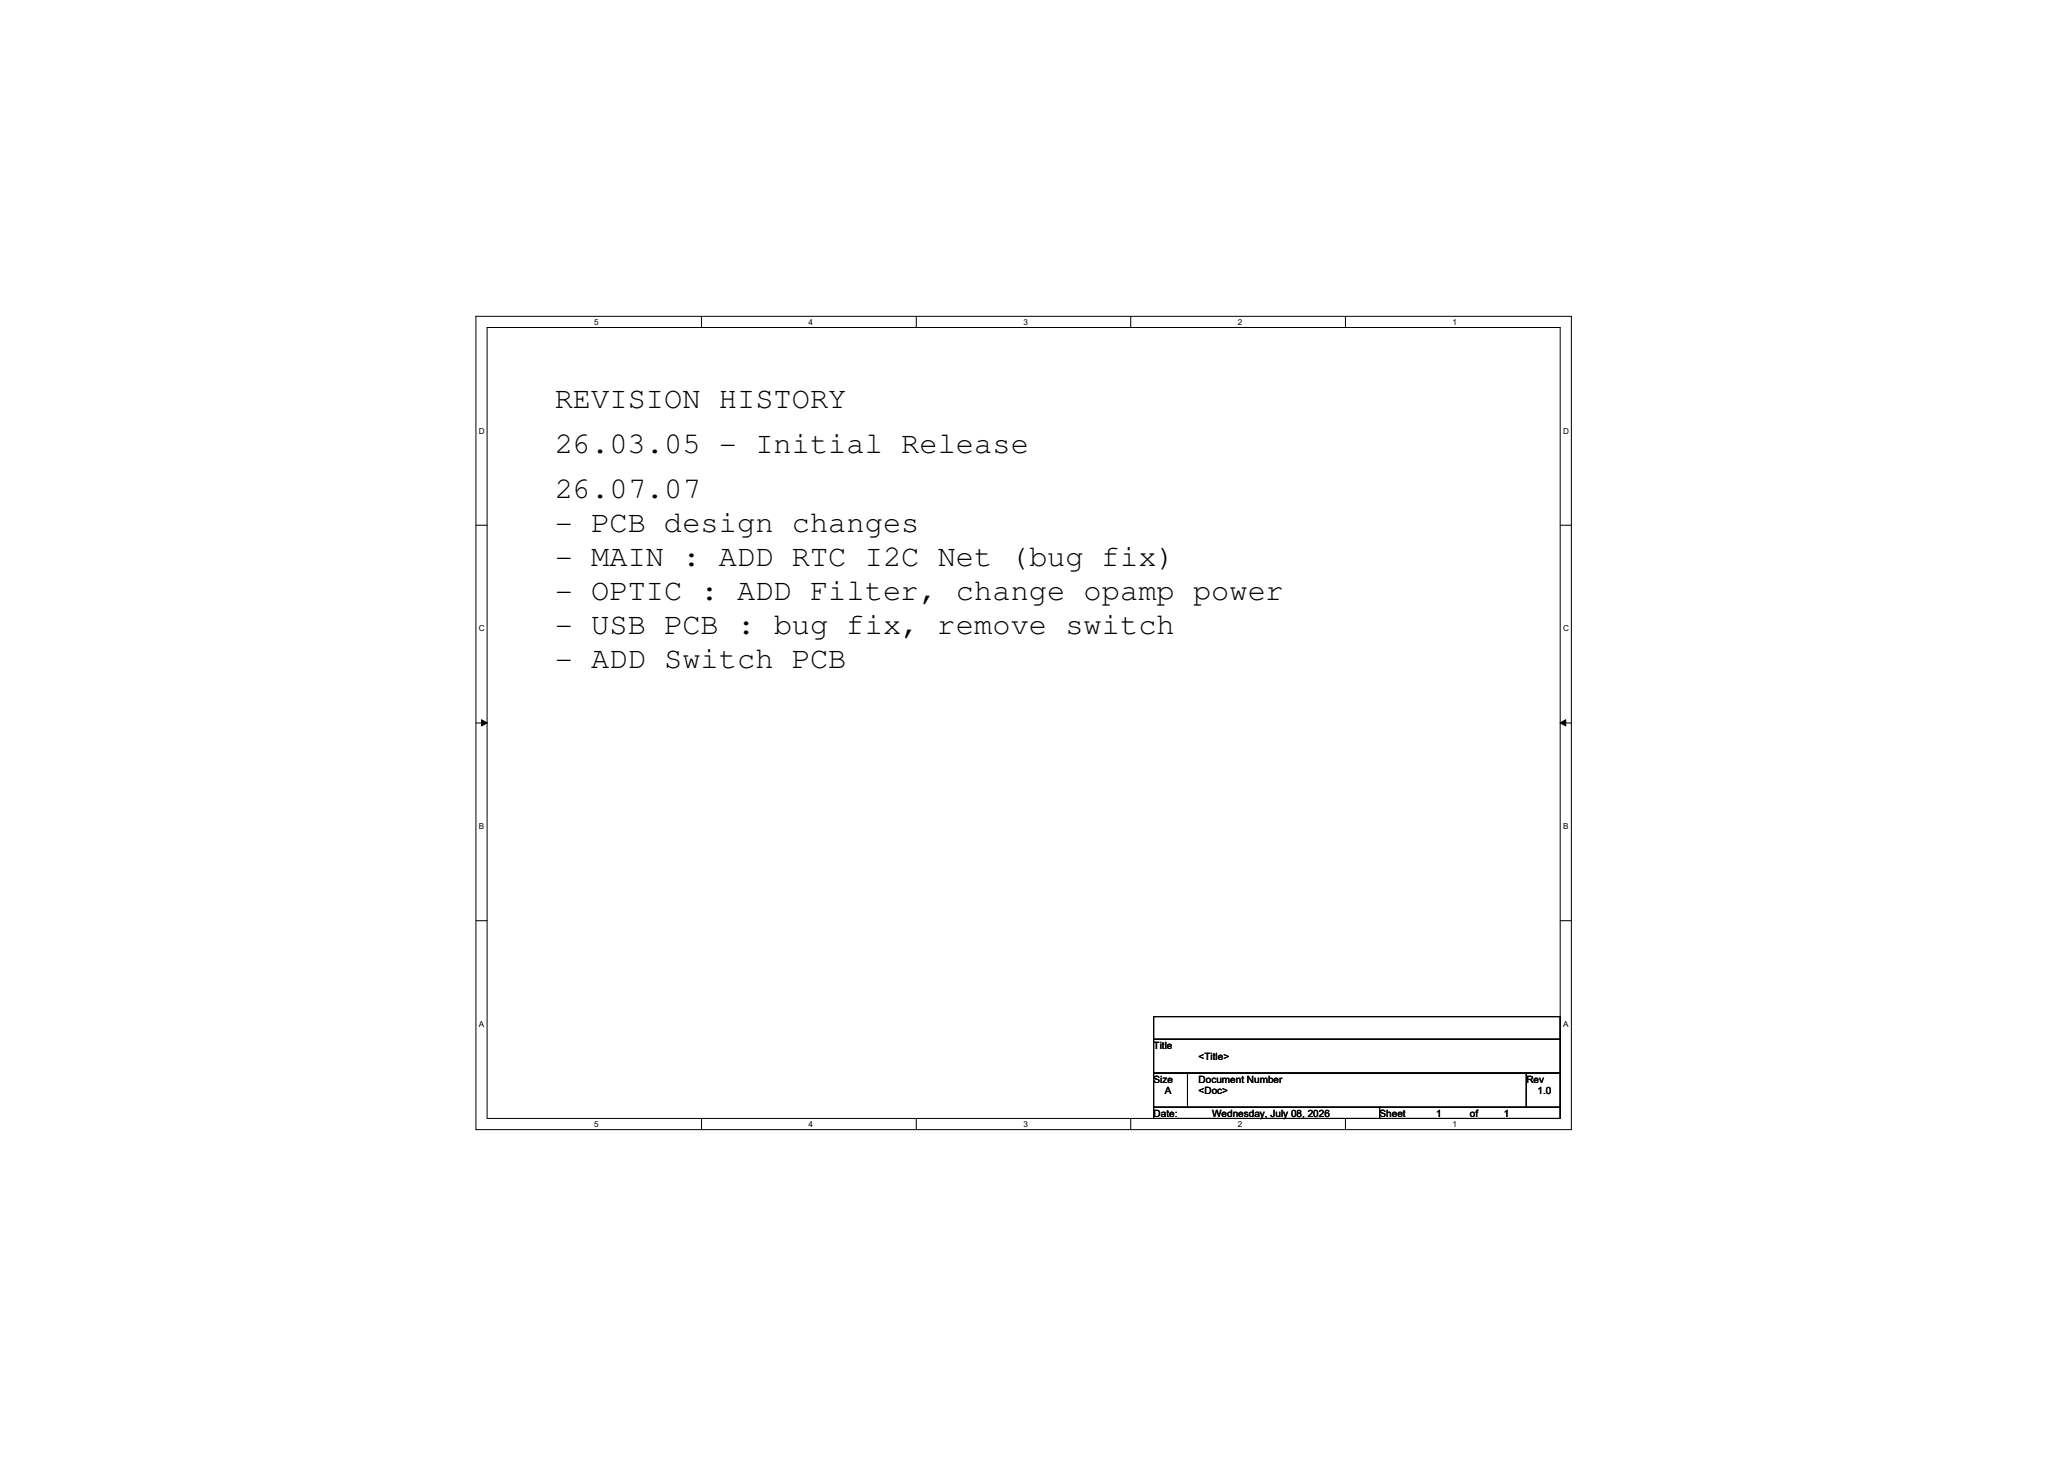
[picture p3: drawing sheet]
<svg xmlns="http://www.w3.org/2000/svg" width="297mm" height="210mm" viewBox="0 0 297 210" stroke-linecap="round" stroke-linejoin="round" font-family="sans-serif">
<defs><g id="words">
<g font-size="4.4">
<text x="79.8" y="58.7">REVISION HISTORY</text>
<text x="79.8" y="65.2">26.03.05 - Initial Release</text>
<text x="79.8" y="71.7">26.07.07</text>
<text x="79.8" y="76.6">- PCB design changes</text>
<text x="79.8" y="81.5">- MAIN : ADD RTC I2C Net (bug fix)</text>
<text x="79.8" y="86.4">- OPTIC : ADD Filter, change opamp power</text>
<text x="79.8" y="91.2">- USB PCB : bug fix, remove switch</text>
<text x="79.8" y="96.1">- ADD Switch PCB</text>
</g>
<g font-size="1.4">
<text x="166" y="150.9">Title</text>
<text x="166" y="155.7">Size</text>
<text x="172.5" y="155.7">Document Number</text>
<text x="172.5" y="152.5">&lt;Title&gt;</text>
<text x="219.7" y="155.7">Rev</text>
<text x="166" y="160.7">Date:</text>
<text x="167.6" y="157.4">A</text>
<text x="172.5" y="157.4">&lt;Doc&gt;</text>
<text x="174.5" y="160.7">Wednesday, July 08, 2026</text>
<text x="198.5" y="160.7">Sheet</text>
<text x="206.7" y="160.7">1</text>
<text x="211.5" y="160.7">of</text>
<text x="216.4" y="160.7">1</text>
<text x="221.3" y="157.4">1.0</text>
</g>
<g font-size="1.2">
<text x="85.5" y="46.7">5</text>
<text x="116.4" y="46.7">4</text>
<text x="147.3" y="46.7">3</text>
<text x="178.1" y="46.7">2</text>
<text x="209" y="46.7">1</text>
<text x="68.9" y="62.4">D</text>
<text x="225" y="62.4">D</text>
<text x="68.9" y="90.8">C</text>
<text x="225" y="90.8">C</text>
<text x="68.9" y="119.3">B</text>
<text x="225" y="119.3">B</text>
<text x="68.9" y="147.7">A</text>
<text x="225" y="147.7">A</text>
<text x="85.5" y="162.1">5</text>
<text x="116.4" y="162.1">4</text>
<text x="147.3" y="162.1">3</text>
<text x="178.1" y="162.1">2</text>
<text x="209" y="162.1">1</text>
</g>
</g></defs>
<path d="M68.5 45.5h157.6v117h-157.6zM70.1 47.1h154.4v113.8h-154.4z" fill="none" stroke="#000" stroke-width=".14"/>
<g fill="#fff">
<path d="M85.5 45.7h.6v1.3h-.6z"/>
<path d="M85.5 161.1h.6v1.3h-.6z"/>
</g>
<path d="M101 45.5v1.6M101 160.9v1.6" fill="none" stroke="#000" stroke-width=".14"/>
<g fill="#fff">
<path d="M116.4 45.7h.6v1.3h-.6z"/>
<path d="M116.4 161.1h.6v1.3h-.6z"/>
</g>
<path d="M131.9 45.5v1.6M131.9 160.9v1.6" fill="none" stroke="#000" stroke-width=".14"/>
<g fill="#fff">
<path d="M147.3 45.7h.6v1.3h-.6z"/>
<path d="M147.3 161.1h.6v1.3h-.6z"/>
</g>
<path d="M162.7 45.5v1.6M162.7 160.9v1.6" fill="none" stroke="#000" stroke-width=".14"/>
<g fill="#fff">
<path d="M178.1 45.7h.6v1.3h-.6z"/>
<path d="M178.1 161.1h.6v1.3h-.6z"/>
</g>
<path d="M193.6 45.5v1.6M193.6 160.9v1.6" fill="none" stroke="#000" stroke-width=".14"/>
<g fill="#fff">
<path d="M209 45.7h.6v1.3h-.6z"/>
<path d="M209 161.1h.6v1.3h-.6z"/>
<path d="M68.9 61.3h.8v1.4h-.8z"/>
<path d="M225 61.3h.8v1.4h-.8z"/>
<path d="M68.9 89.8h.8v1.3h-.8z"/>
<path d="M225 89.8h.8v1.3h-.8z"/>
</g>
<path d="M68.5 75.6h1.6M224.5 75.6h1.6" fill="none" stroke="#000" stroke-width=".14"/>
<g fill="#fff">
<path d="M68.9 118.2h.7v1.3h-.7z"/>
<path d="M225 118.2h.7v1.3h-.7z"/>
</g>
<path d="M68.5 104h1.6M69.3 103.5l.8 .5-.8 .4zM224.5 104l.8-.5v.9zM224.5 104h1.6" fill="none" stroke="#000" stroke-width=".14"/>
<path d="M69.3 103.5l.8 .5-.8 .4zM224.5 104l.8-.5v.9z" fill="#000"/>
<g fill="#fff">
<path d="M68.9 146.7h.7v1.3h-.7z"/>
<path d="M225 146.7h.7v1.3h-.7z"/>
</g>
<path d="M68.5 132.5h1.6M224.5 132.5h1.6M166 146.3h58.5v3.2h-58.5zM166 149.5h58.5v4.9h-58.5zM166 154.4h4.9v4.9h-4.9zM166 159.3h32.5v1.6h-32.5zM170.9 154.4h48.8v4.9h-48.8zM198.5 159.3h26v1.6h-26zM219.7 154.4h4.8v4.9h-4.8z" fill="none" stroke="#000" stroke-width=".14"/>
<use href="#words"/>
</svg>
